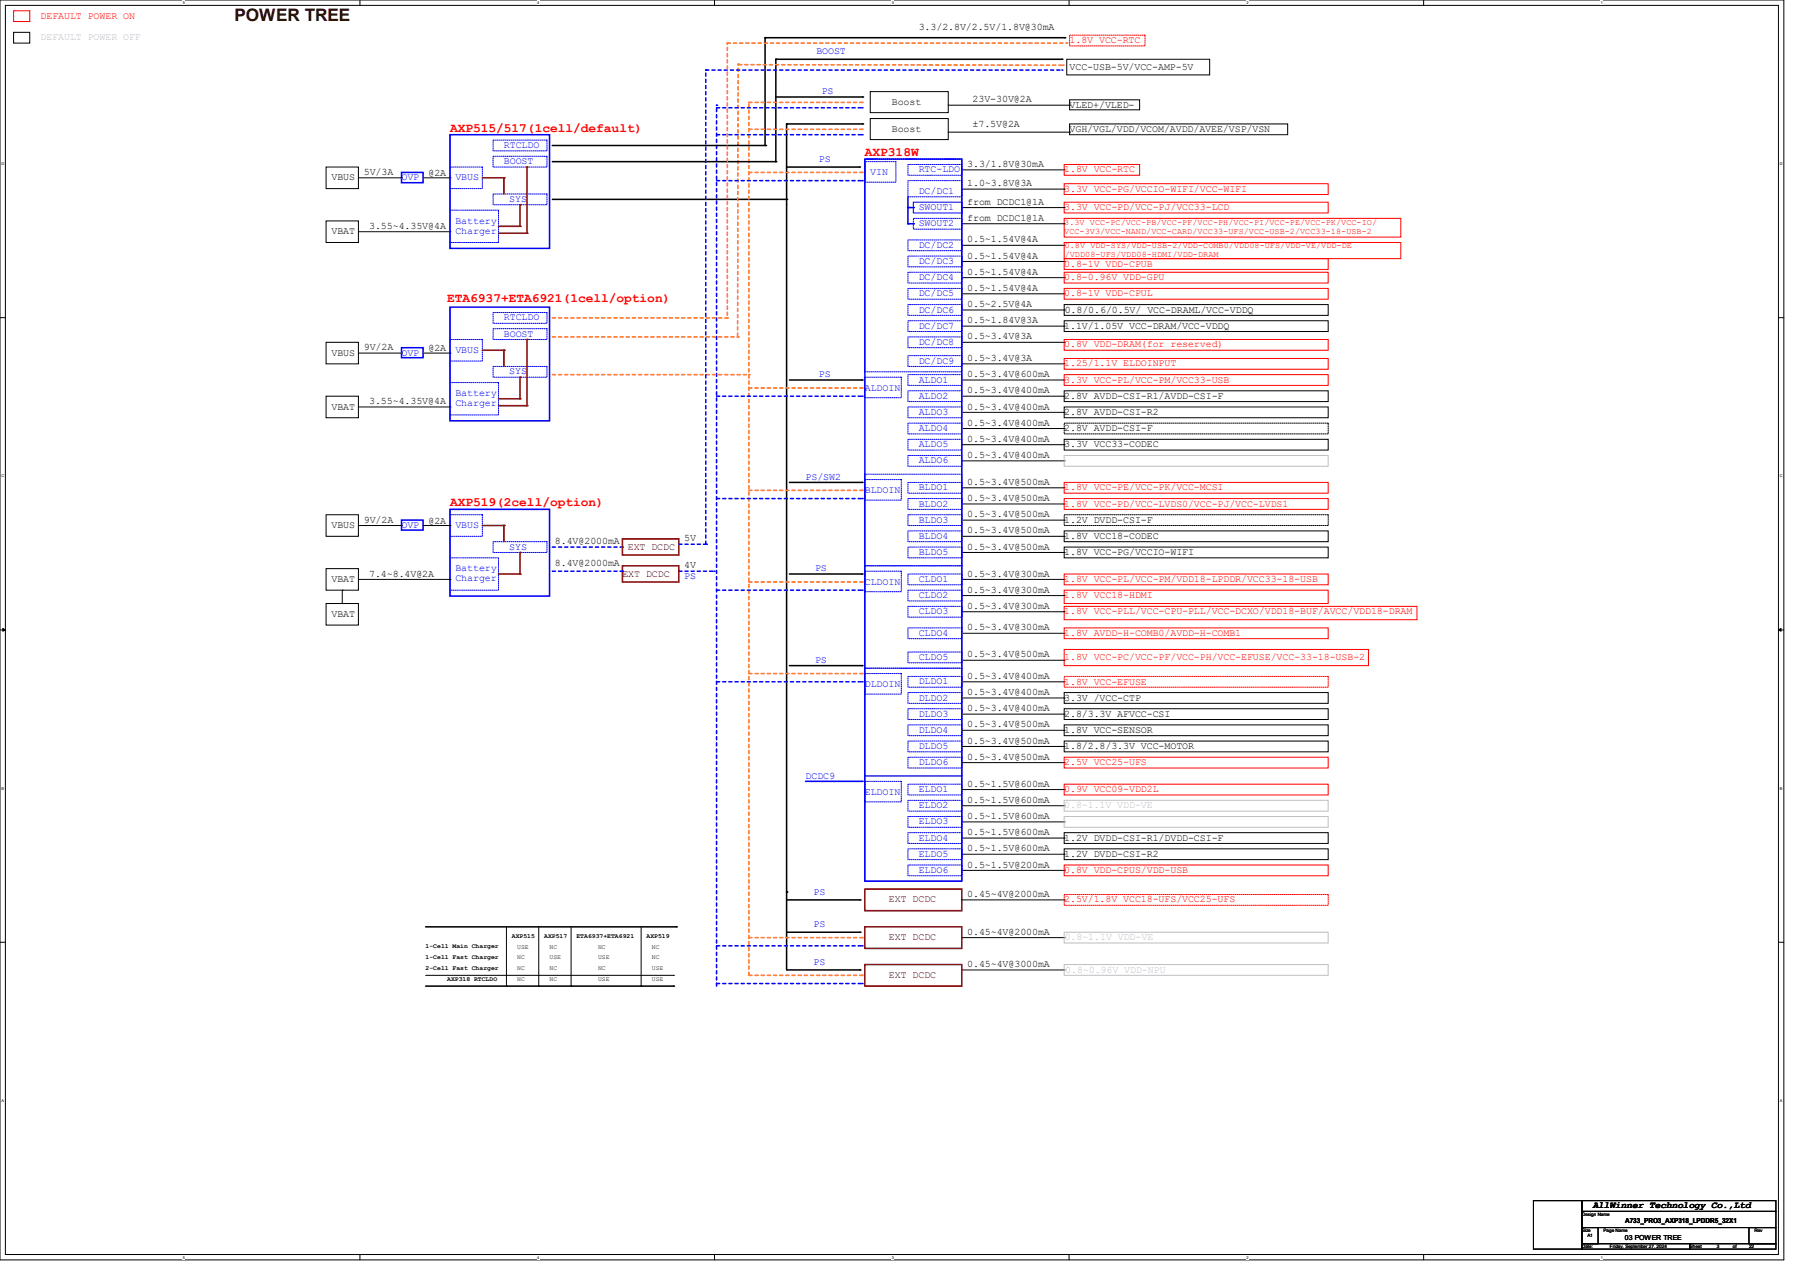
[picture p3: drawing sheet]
<svg xmlns="http://www.w3.org/2000/svg" width="297mm" height="210mm" viewBox="0 0 297 210" stroke-linecap="round" stroke-linejoin="round" font-family="sans-serif">
<defs><g id="words">
<text font-size="2.8" fill="#400000" x="38.7" y="3.5">POWER TREE</text>
<g font-size="2.1" fill="#f00">
<text x="74.3" y="21.8">AXP515/517(1cell/default)</text>
<text x="142.7" y="25.7">AXP318W</text>
<text x="73.8" y="49.7">ETA6937+ETA6921(1cell/option)</text>
<text x="74.3" y="83.5">AXP519(2cell/option)</text>
</g>
<g font-size="1.7" fill="#f00">
<text x="6.7" y="3.1">DEFAULT POWER ON</text>
<text x="176.5" y="7.1">1.8V VCC-RTC</text>
<text x="175.6" y="28.4">1.8V VCC-RTC</text>
<text x="175.6" y="34.7">3.3V VCC-PD/VCC-PJ/VCC33-LCD</text>
<text x="175.6" y="31.6">3.3V VCC-PG/VCCIO-WIFI/VCC-WIFI</text>
<text x="175.6" y="44">0.8-1V VDD-CPUB</text>
<text x="175.6" y="46.2">0.8-0.96V VDD-GPU</text>
<text x="175.6" y="48.9">0.8-1V VDD-CPUL</text>
<text x="175.6" y="57.3">0.8V VDD-DRAM(for reserved)</text>
<text x="175.6" y="60.5">1.25/1.1V ELDOINPUT</text>
<text x="175.6" y="63.1">3.3V VCC-PL/VCC-PM/VCC33-USB</text>
<text x="175.6" y="80.9">1.8V VCC-PE/VCC-PK/VCC-MCSI</text>
<text x="175.6" y="83.6">1.8V VCC-PD/VCC-LVDS0/VCC-PJ/VCC-LVDS1</text>
<text x="175.6" y="101.3">1.8V VCC-PLL/VCC-CPU-PLL/VCC-DCXO/VDD18-BUF/AVCC/VDD18-DRAM</text>
<text x="175.6" y="98.7">1.8V VCC18-HDMI</text>
<text x="175.6" y="96">1.8V VCC-PL/VCC-PM/VDD18-LPDDR/VCC33-18-USB</text>
<text x="175.6" y="104.9">1.8V AVDD-H-COMB0/AVDD-H-COMB1</text>
<text x="175.6" y="108.9">1.8V VCC-PC/VCC-PF/VCC-PH/VCC-EFUSE/VCC-33-18-USB-2</text>
<text x="175.6" y="113.1">1.8V VCC-EFUSE</text>
<text x="175.6" y="130.7">0.9V VCC09-VDD2L</text>
<text x="175.6" y="126.2">2.5V VCC25-UFS</text>
<text x="175.6" y="144">0.8V VDD-CPUS/VDD-USB</text>
<text x="175.6" y="148.9">2.5V/1.8V VCC18-UFS/VCC25-UFS</text>
</g>
<g font-size="1.7">
<text x="151.6" y="4.9">3.3/2.8V/2.5V/1.8V@30mA</text>
<text x="176.5" y="11.6">VCC-USB-5V/VCC-AMP-5V</text>
<text x="147.2" y="17.3">Boost</text>
<text x="160.5" y="16.9">23V-30V@2A</text>
<text x="176.5" y="17.8">VLED+/VLED-</text>
<text x="147.2" y="21.8">Boost</text>
<text x="160.5" y="20.9">±7.5V@2A</text>
<text x="176.5" y="21.8">VGH/VGL/VDD/VCOM/AVDD/AVEE/VSP/VSN</text>
<text x="54.7" y="29.8">VBUS</text>
<text x="60" y="28.9">5V/3A</text>
<text x="70.7" y="29">@2A</text>
<text x="159.6" y="27.6">3.3/1.8V@30mA</text>
<text x="159.6" y="33.8">from DCDC1@1A</text>
<text x="159.6" y="30.7">1.0~3.8V@3A</text>
<text x="54.7" y="38.7">VBAT</text>
<text x="60.9" y="37.8">3.55~4.35V@4A</text>
<text x="159.6" y="40">0.5~1.54V@4A</text>
<text x="159.6" y="36.4">from DCDC1@1A</text>
<text x="159.6" y="42.7">0.5~1.54V@4A</text>
<text x="159.6" y="45.3">0.5~1.54V@4A</text>
<text x="159.6" y="53.3">0.5~1.84V@3A</text>
<text x="159.6" y="48">0.5~1.54V@4A</text>
<text x="159.6" y="50.7">0.5~2.5V@4A</text>
<text x="175.7" y="51.6">0.8/0.6/0.5V/ VCC-DRAML/VCC-VDDQ</text>
<text x="54.7" y="58.7">VBUS</text>
<text x="60" y="57.8">9V/2A</text>
<text x="70.7" y="58">@2A</text>
<text x="159.6" y="56">0.5~3.4V@3A</text>
<text x="159.6" y="59.6">0.5~3.4V@3A</text>
<text x="175.6" y="54.2">1.1V/1.05V VCC-DRAM/VCC-VDDQ</text>
<text x="159.6" y="62.2">0.5~3.4V@600mA</text>
<text x="159.6" y="64.9">0.5~3.4V@400mA</text>
<text x="175.6" y="65.8">2.8V AVDD-CSI-R1/AVDD-CSI-F</text>
<text x="54.7" y="67.6">VBAT</text>
<text x="60.9" y="66.7">3.55~4.35V@4A</text>
<text x="159.6" y="67.6">0.5~3.4V@400mA</text>
<text x="159.6" y="70.2">0.5~3.4V@400mA</text>
<text x="175.6" y="68.5">2.8V AVDD-CSI-R2</text>
<text x="175.6" y="71.1">2.8V AVDD-CSI-F</text>
<text x="159.6" y="75.6">0.5~3.4V@400mA</text>
<text x="159.6" y="72.9">0.5~3.4V@400mA</text>
<text x="175.6" y="73.8">3.3V VCC33-CODEC</text>
<text x="159.6" y="80">0.5~3.4V@500mA</text>
<text x="159.6" y="82.7">0.5~3.4V@500mA</text>
<text x="54.7" y="87.1">VBUS</text>
<text x="60" y="86.2">9V/2A</text>
<text x="70.7" y="86.4">@2A</text>
<text x="91.6" y="89.8">8.4V@2000mA</text>
<text x="112.9" y="89.3">5V</text>
<text x="159.6" y="85.3">0.5~3.4V@500mA</text>
<text x="159.6" y="88">0.5~3.4V@500mA</text>
<text x="175.6" y="86.2">1.2V DVDD-CSI-F</text>
<text x="175.6" y="88.9">1.8V VCC18-CODEC</text>
<text x="60.9" y="95.1">7.4~8.4V@2A</text>
<text x="91.6" y="93.3">8.4V@2000mA</text>
<text x="112.9" y="93.8">4V</text>
<text x="159.6" y="95.1">0.5~3.4V@300mA</text>
<text x="159.6" y="90.7">0.5~3.4V@500mA</text>
<text x="175.6" y="91.6">1.8V VCC-PG/VCCIO-WIFI</text>
<text x="54.7" y="96">VBAT</text>
<text x="54.7" y="101.8">VBAT</text>
<text x="159.6" y="97.8">0.5~3.4V@300mA</text>
<text x="159.6" y="100.5">0.5~3.4V@300mA</text>
<text x="159.6" y="104">0.5~3.4V@300mA</text>
<text x="159.6" y="108.5">0.5~3.4V@500mA</text>
<text x="159.6" y="112">0.5~3.4V@400mA</text>
<text x="159.6" y="117.3">0.5~3.4V@400mA</text>
<text x="159.6" y="114.7">0.5~3.4V@400mA</text>
<text x="175.6" y="115.6">3.3V /VCC-CTP</text>
<text x="175.6" y="118.2">2.8/3.3V AFVCC-CSI</text>
<text x="159.6" y="120">0.5~3.4V@500mA</text>
<text x="159.6" y="122.7">0.5~3.4V@500mA</text>
<text x="159.6" y="125.3">0.5~3.4V@500mA</text>
<text x="175.6" y="120.9">1.8V VCC-SENSOR</text>
<text x="175.6" y="123.6">1.8/2.8/3.3V VCC-MOTOR</text>
<text x="159.6" y="129.8">0.5~1.5V@600mA</text>
<text x="159.6" y="135.1">0.5~1.5V@600mA</text>
<text x="159.6" y="137.8">0.5~1.5V@600mA</text>
<text x="159.6" y="132.5">0.5~1.5V@600mA</text>
<text x="159.6" y="140.5">0.5~1.5V@600mA</text>
<text x="159.6" y="143.1">0.5~1.5V@200mA</text>
<text x="175.6" y="138.7">1.2V DVDD-CSI-R1/DVDD-CSI-F</text>
<text x="175.6" y="141.4">1.2V DVDD-CSI-R2</text>
<text x="159.6" y="148">0.45~4V@2000mA</text>
<text x="159.6" y="154.2">0.45~4V@2000mA</text>
<text x="159.6" y="159.6">0.45~4V@3000mA</text>
</g>
<g font-size="1.7" fill="#c0c0c0">
<text x="6.7" y="6.6">DEFAULT POWER OFF</text>
<text x="175.6" y="133.3">0.8~1.1V VDD-VE</text>
<text x="175.7" y="155.1">0.8~1.1V VDD-VE</text>
<text x="175.8" y="160.4">0.8~0.96V VDD-NPU</text>
</g>
<g font-size="1.7" fill="#00f">
<text x="134.7" y="8.9">BOOST</text>
<text x="135.6" y="15.5">PS</text>
<text x="66.3" y="29.8">OVP</text>
<text x="75.1" y="29.8">VBUS</text>
<text x="83.1" y="27.1">BOOST</text>
<text x="83.1" y="24.4">RTCLDO</text>
<text x="135.1" y="26.7">PS</text>
<text x="143.6" y="28.9">VIN</text>
<text x="151.6" y="28.4">RTC-LDO</text>
<text x="84" y="33.3">SYS</text>
<text x="151.6" y="32">DC/DC1</text>
<text x="151.6" y="34.7">SWOUT1</text>
<text x="75.1" y="36.9">Battery</text>
<text x="75.1" y="38.5">Charger</text>
<text x="151.6" y="40.9">DC/DC2</text>
<text x="151.6" y="37.3">SWOUT2</text>
<text x="151.6" y="43.6">DC/DC3</text>
<text x="151.6" y="46.2">DC/DC4</text>
<text x="83.1" y="52.9">RTCLDO</text>
<text x="151.6" y="48.9">DC/DC5</text>
<text x="151.6" y="51.6">DC/DC6</text>
<text x="66.3" y="58.7">OVP</text>
<text x="75.1" y="58.2">VBUS</text>
<text x="83.1" y="55.5">BOOST</text>
<text x="151.6" y="54.2">DC/DC7</text>
<text x="151.6" y="56.9">DC/DC8</text>
<text x="151.6" y="60">DC/DC9</text>
<text x="75.1" y="65.3">Battery</text>
<text x="84" y="61.8">SYS</text>
<text x="135.1" y="62.2">PS</text>
<text x="142.7" y="64.4">ALDOIN</text>
<text x="151.6" y="63.1">ALDO1</text>
<text x="151.6" y="65.8">ALDO2</text>
<text x="75.1" y="67">Charger</text>
<text x="151.6" y="68.5">ALDO3</text>
<text x="151.6" y="71.1">ALDO4</text>
<text x="151.6" y="73.8">ALDO5</text>
<text x="151.6" y="76.5">ALDO6</text>
<text x="132.9" y="79.1">PS/SW2</text>
<text x="142.7" y="81.3">BLDOIN</text>
<text x="151.6" y="80.9">BLDO1</text>
<text x="151.6" y="83.6">BLDO2</text>
<text x="66.3" y="87.1">OVP</text>
<text x="75.1" y="87.1">VBUS</text>
<text x="151.6" y="88.9">BLDO4</text>
<text x="151.6" y="86.2">BLDO3</text>
<text x="75.1" y="94.2">Battery</text>
<text x="75.1" y="95.9">Charger</text>
<text x="84" y="90.7">SYS</text>
<text x="112.9" y="95.5">PS</text>
<text x="134.5" y="94.2">PS</text>
<text x="151.6" y="91.6">BLDO5</text>
<text x="142.7" y="96.4">CLDOIN</text>
<text x="151.6" y="96">CLDO1</text>
<text x="151.6" y="98.7">CLDO2</text>
<text x="151.6" y="101.3">CLDO3</text>
<text x="151.6" y="104.9">CLDO4</text>
<text x="134.5" y="109.3">PS</text>
<text x="142.7" y="113.3">DLDOIN</text>
<text x="151.6" y="108.9">CLDO5</text>
<text x="151.6" y="112.9">DLDO1</text>
<text x="151.6" y="115.6">DLDO2</text>
<text x="151.6" y="118.2">DLDO3</text>
<text x="151.6" y="120.9">DLDO4</text>
<text x="151.6" y="123.6">DLDO5</text>
<text x="132.9" y="128.4">DCDC9</text>
<text x="142.7" y="131.1">ELDOIN</text>
<text x="151.6" y="126.2">DLDO6</text>
<text x="151.6" y="130.7">ELDO1</text>
<text x="151.6" y="133.3">ELDO2</text>
<text x="151.6" y="136">ELDO3</text>
<text x="151.6" y="138.7">ELDO4</text>
<text x="151.6" y="141.4">ELDO5</text>
<text x="134.2" y="147.6">PS</text>
<text x="151.6" y="144">ELDO6</text>
<text x="134.2" y="152.9">PS</text>
<text x="134.2" y="159.1">PS</text>
</g>
<g font-size="1.7" fill="#800000">
<text x="102.7" y="95.1">EXT DCDC</text>
<text x="103.6" y="90.7">EXT DCDC</text>
<text x="146.7" y="148.9">EXT DCDC</text>
<text x="146.7" y="155.1">EXT DCDC</text>
<text x="146.7" y="161.3">EXT DCDC</text>
</g>
<text font-size="1.6" x="262.8" y="199.3">AllWinner Technology Co.,Ltd</text>
<g font-size="1.4" fill="#f00">
<text x="175.6" y="37.2">3.3V VCC-PC/VCC-PB/VCC-PF/VCC-PH/VCC-PI/VCC-PE/VCC-PK/VCC-IO/</text>
<text x="175.6" y="38.6">VCC-3V3/VCC-NAND/VCC-CARD/VCC33-UFS/VCC-USB-2/VCC33-18-USB-2</text>
<text x="175.7" y="41">0.8V VDD-SYS/VDD-USB-2/VDD-COMB0/VDD08-UFS/VDD-VE/VDD-DE</text>
<text x="175.7" y="42.4">/VDD08-UFS/VDD08-HDMI/VDD-DRAM</text>
</g>
<g font-size="1.1">
<text x="84.5" y="154.7">AXP515</text>
<text x="89.8" y="154.7">AXP517</text>
<text x="95.1" y="154.7">ETA6937+ETA6921</text>
<text x="106.7" y="154.7">AXP519</text>
<text x="70.2" y="156.5">1-Cell Main Charger</text>
<text x="70.2" y="158.2">1-Cell Fast Charger</text>
<text x="70.2" y="160">2-Cell Fast Charger</text>
<text x="73.8" y="161.8">AXP318 RTCLDO</text>
<text x="85.3" y="158.3">NC</text>
<text x="85.3" y="160.1">NC</text>
<text x="85.3" y="156.5">USE</text>
<text x="85.3" y="161.8">NC</text>
<text x="90.7" y="161.8">NC</text>
<text x="90.7" y="158.3">USE</text>
<text x="90.7" y="156.5">NC</text>
<text x="90.7" y="160.1">NC</text>
<text x="98.7" y="161.8">USE</text>
<text x="98.7" y="156.5">NC</text>
<text x="98.7" y="160.1">NC</text>
<text x="98.7" y="158.3">USE</text>
<text x="107.6" y="161.8">USE</text>
<text x="107.6" y="160.1">USE</text>
<text x="107.6" y="158.3">NC</text>
<text x="107.6" y="156.5">NC</text>
<text x="268.1" y="201.8">A733_PRO3_AXP318_LPDDR5_32X1</text>
<text x="268.1" y="204.5">03 POWER TREE</text>
</g>
<g font-size=".8">
<text x="261" y="200.6">Design Name</text>
<text x="261" y="203.2">Size</text>
<text x="264.6" y="203.2">Page Name</text>
<text x="289.5" y="203.2">Rev</text>
<text x="261" y="205.9">Date:</text>
<text x="261.9" y="204.1">A1</text>
<text x="265.7" y="205.9">Friday, September 27, 2024</text>
<text x="278.8" y="205.9">Sheet</text>
<text x="283.3" y="205.9">3</text>
<text x="285.9" y="205.9">of</text>
<text x="288.6" y="205.9">22</text>
</g>
<g font-size=".6">
<text x="30.1" y=".7">5</text>
<text x="88.6" y=".7">4</text>
<text x="147.2" y=".7">3</text>
<text x="205.7" y=".7">2</text>
<text x="264.2" y=".7">1</text>
<text x=".3" y="27.2">D</text>
<text x="293.7" y="27.2">D</text>
<text x=".3" y="78.7">C</text>
<text x="293.7" y="78.7">C</text>
<text x=".3" y="130.3">B</text>
<text x="293.7" y="130.3">B</text>
<text x=".3" y="181.8">A</text>
<text x="293.7" y="181.8">A</text>
<text x="30.1" y="207.7">5</text>
<text x="88.6" y="207.7">4</text>
<text x="147.2" y="207.7">3</text>
<text x="205.7" y="207.7">2</text>
<text x="264.2" y="207.7">1</text>
</g>
</g></defs>
<path d="M0 0h294.3v207.9h-294.3zM.9 .9h292.6v206.1h-292.6z" fill="none" stroke="#000" stroke-width=".17"/>
<g fill="#fff">
<path d="M30.1 .1h.4v.7h-.4z"/>
<path d="M30.1 207.1h.4v.7h-.4z"/>
</g>
<path d="M59.4 0v.9M59.4 207v.9" fill="none" stroke="#000" stroke-width=".17"/>
<g fill="#fff">
<path d="M88.6 .1h.4v.7h-.4z"/>
<path d="M88.6 207.1h.4v.7h-.4z"/>
</g>
<path d="M117.9 0v.9M117.9 207v.9" fill="none" stroke="#000" stroke-width=".17"/>
<g fill="#fff">
<path d="M147.2 .1h.3v.7h-.3z"/>
<path d="M147.2 207.1h.3v.7h-.3z"/>
</g>
<path d="M176.4 0v.9M176.4 207v.9" fill="none" stroke="#000" stroke-width=".17"/>
<g fill="#fff">
<path d="M205.7 .1h.3v.7h-.3z"/>
<path d="M205.7 207.1h.3v.7h-.3z"/>
</g>
<path d="M234.9 0v.9M234.9 207v.9" fill="none" stroke="#000" stroke-width=".17"/>
<g fill="#fff">
<path d="M264.2 .1h.3v.7h-.3z"/>
<path d="M264.2 207.1h.3v.7h-.3z"/>
<path d="M.3 26.6h.4v.7h-.4z"/>
<path d="M293.7 26.6h.5v.7h-.5z"/>
<path d="M.3 78.1h.4v.8h-.4z"/>
<path d="M293.7 78.1h.5v.8h-.5z"/>
</g>
<path d="M0 52.4h.9M293.5 52.4h.8" fill="none" stroke="#000" stroke-width=".17"/>
<g fill="#fff">
<path d="M.3 129.7h.4v.7h-.4z"/>
<path d="M293.7 129.7h.4v.7h-.4z"/>
</g>
<path d="M0 103.9h.9M293.5 103.9h.8" fill="none" stroke="#000" stroke-width=".17"/>
<path d="M.5 103.7l.4 .2-.4 .2zM293.5 103.9l.4-.2v.4z" fill="#000" stroke="#000" stroke-width=".17"/>
<g fill="#fff">
<path d="M.3 181.2h.3v.7h-.3z"/>
<path d="M293.7 181.2h.4v.7h-.4z"/>
</g>
<g fill="none" stroke="#000" stroke-width=".17">
<path d="M2.2 5.3h2.7v1.8h-2.7zM143.6 15.1h12.9v3.5h-12.9zM143.6 19.6h12.9v3.4h-12.9zM156.5 17.4h20M176 9.8h23.6v2.6h-23.6zM176.5 16.5h11.5v1.6h-11.5zM176.5 17.4h.1M53.8 36.4h5.3v3.6h-5.3zM53.8 27.6h5.3v3.5h-5.3zM59.1 38.2h15.2M59.1 29.3h7.2M66.3 29.3h.1"/>
<path d="M69.8 29.3h4.5M74.3 38.2h.1M74.3 29.3h.1M156.5 21.8h20M158.7 28h16.9M158.7 31.2h16.9M158.7 36.9h16.9M158.7 34.2h16.9M175.6 28h.1M175.6 31.2h.1M175.6 36.9h.1M175.6 34.2h.1"/>
<path d="M176.5 20.4h36v1.8h-36zM176.5 21.8h.1M53.8 56.5h5.3v3.5h-5.3zM59.1 58.3h7.2M66.3 58.3h.1M69.8 58.3h4.5M74.3 58.3h.1M158.7 56.5h16.9M158.7 40.5h16.9M158.7 43.1h16.9M158.7 45.8h16.9M158.7 51.1h16.9"/>
<path d="M158.7 53.8h16.9M158.7 48.5h16.9M175.6 50.2h43.6v1.8h-43.6zM175.6 52.9h43.6v1.8h-43.6zM175.6 56.5h.1M175.6 40.5h.1M175.6 43.1h.1M175.6 45.8h.1M175.6 51.1h.1M175.6 53.8h.1M175.6 48.5h.1M53.8 65.4h5.3v3.5h-5.3z"/>
<path d="M59.1 67.1h15.2M74.3 67.1h.1M158.7 60h16.9M158.7 65.4h16.9M158.7 68h16.9M158.7 70.7h16.9M158.7 76h16.9M158.7 62.7h16.9M158.7 73.4h16.9M175.6 64.5h43.6v1.8h-43.6zM175.6 67.1h43.6v1.8h-43.6zM175.6 72.5h43.6v1.8h-43.6z"/>
<path d="M175.6 60h.1M175.6 65.4h.1M175.6 68h.1M175.6 70.7h.1M175.6 76h.1M175.6 62.7h.1M175.6 73.4h.1M53.8 93.8h5.3v3.6h-5.3zM53.8 84.9h5.3v3.6h-5.3zM53.8 99.6h5.3v3.5h-5.3zM56.5 97.4h.1M56.5 97.4v2.2"/>
<path d="M59.1 95.6h15.2M59.1 86.7h7.2M66.3 86.7h.1M69.8 86.7h4.5M74.3 95.6h.1M74.3 86.7h.1M158.7 98.3h16.9M158.7 95.6h16.9M158.7 91.1h16.9M158.7 80.5h16.9M158.7 83.1h16.9M158.7 85.8h16.9"/>
<path d="M158.7 88.5h16.9M175.6 87.6h43.6v1.8h-43.6zM175.6 90.3h43.6v1.7h-43.6zM175.6 98.3h.1M175.6 95.6h.1M175.6 91.1h.1M175.6 80.5h.1M175.6 83.1h.1M175.6 85.8h.1M175.6 88.5h.1M158.7 100.9h16.9M158.7 104.5h16.9"/>
<path d="M158.7 108.9h16.9M158.7 117.8h16.9M158.7 115.1h16.9M158.7 112.5h16.9M175.6 116.9h43.6v1.8h-43.6zM175.6 119.6h43.6v1.8h-43.6zM175.6 114.3h43.6v1.7h-43.6zM175.6 100.9h.1M175.6 104.5h.1M175.6 108.9h.1M175.6 117.8h.1M175.6 115.1h.1"/>
<path d="M175.6 112.5h.1M158.7 135.6h16.9M158.7 138.3h16.9M158.7 132.9h16.9M158.7 130.3h16.9M158.7 120.5h16.9M158.7 123.1h16.9M158.7 125.8h16.9M175.6 137.4h43.6v1.7h-43.6zM175.6 122.3h43.6v1.7h-43.6zM175.6 135.6h.1M175.6 138.3h.1"/>
<path d="M175.6 132.9h.1M175.6 130.3h.1M175.6 120.5h.1M175.6 123.1h.1M175.6 125.8h.1M0 155.4h.9M83.6 152.9v9.8M88.9 152.9v9.8M94.2 152.9v9.8M105.8 152.9v9.8M158.7 140.9h16.9M158.7 143.6h16.9"/>
<path d="M158.7 148.5h16.9M158.7 154.7h16.9M175.6 140h43.6v1.8h-43.6zM175.6 140.9h.1M175.6 143.6h.1M175.6 148.5h.1M175.6 154.7h.1M293.5 155.4h.8M70.2 160.9h40.9M83.6 162.7h.1M88.9 162.7h.1M94.2 162.7h.1"/>
<path d="M105.8 162.7h.1M111.1 160.9h.1M158.7 160h16.9M175.6 160h.1M253 198.1h8v8h-8zM261 198.1h32v1.8h-32zM261 199.9h32v2.6h-32zM261 202.5h2.7v2.7h-2.7zM261 205.2h17.8v.9h-17.8zM278.8 205.2h14.2v.9h-14.2zM288.6 202.5h4.4v2.7h-4.4z"/>
</g>
<g fill="none" stroke="#f00" stroke-width=".17">
<path d="M2.2 1.8h2.7v1.8h-2.7zM175.6 33.4h43.6v1.7h-43.6zM175.6 27.1h12.4v1.8h-12.4zM175.6 30.3h43.6v1.8h-43.6zM175.6 36h55.5v3.1h-55.5zM175.6 59.1h43.6v1.8h-43.6zM175.6 40h55.5v2.7h-55.5zM175.6 47.6h43.6v1.8h-43.6zM175.6 42.7h43.6v1.7h-43.6zM175.6 44.9h43.6v1.8h-43.6zM175.6 56h43.6v1.8h-43.6zM175.6 61.8h43.6v1.8h-43.6z"/>
<path d="M175.6 79.6h43.6v1.8h-43.6zM175.6 97.4h43.6v2.2h-43.6zM175.6 82.3h43.6v1.7h-43.6zM175.6 94.7h43.6v1.8h-43.6zM175.6 100h58.2v2.2h-58.2zM175.6 107.1h50.2v2.7h-50.2zM175.6 103.6h43.6v1.8h-43.6zM175.6 129.4h43.6v1.7h-43.6zM175.6 124.9h43.6v1.8h-43.6zM175.6 142.7h43.6v1.8h-43.6z"/>
</g>
<g fill="none" stroke="#00f" stroke-width=".25">
<path d="M66.3 28.4h3.5v1.7h-3.5zM74.3 22.2h16.4v18.8h-16.4zM142.7 26.2h16v119.2h-16zM149.8 34.2h.1M149.8 36.9h.1M149.8 32.5v4.4M149.8 34.2h.9M149.8 36.9h.9M150.7 34.2h.1M150.7 36.9h.1M66.3 57.4h3.5v1.6h-3.5zM74.3 50.7h16.4v18.7h-16.4z"/>
<path d="M66.3 85.8h3.5v1.7h-3.5zM74.3 84h16.4v14.3h-16.4zM132.9 128.9h9.3M142.2 128.9h.1"/>
</g>
<g fill="none" stroke="#00f" stroke-width=".17">
<path d="M74.3 34.7h8v5.3h-8zM74.3 27.6h5.3v3.5h-5.3zM81.4 32h8.9v1.8h-8.9zM81.4 25.8h8.9v1.8h-8.9zM81.4 23.1h8.9v1.8h-8.9zM142.7 26.7h5.1v3.4h-5.1zM142.7 26.2h16v35.1h-16zM149.8 27.1h8.9v1.8h-8.9zM149.8 29.8h8.9v2.7h-8.9zM149.8 39.6h8.9v1.8h-8.9zM150.7 33.4h8v1.7h-8zM150.7 36h8v1.8h-8z"/>
<path d="M74.3 56h5.3v3.6h-5.3zM81.4 54.2h8.9v1.8h-8.9zM81.4 51.6h8.9v1.7h-8.9zM149.8 42.2h8.9v1.8h-8.9zM149.8 44.9h8.9v1.8h-8.9zM149.8 47.6h8.9v1.8h-8.9zM149.8 50.2h8.9v1.8h-8.9zM149.8 52.9h8.9v1.8h-8.9zM149.8 55.6h8.9v1.8h-8.9zM149.8 58.7h8.9v1.8h-8.9zM74.3 63.1h8v5.4h-8zM81.4 60.5h8.9v1.7h-8.9z"/>
<path d="M142.7 78.2h16v15.1h-16zM142.7 62.2h6v3.4h-6zM142.7 79.1h6v3.4h-6zM149.8 67.1h8.9v1.8h-8.9zM149.8 61.8h8.9v1.8h-8.9zM149.8 64.5h8.9v1.8h-8.9zM149.8 69.8h8.9v1.8h-8.9zM149.8 79.6h8.9v1.8h-8.9zM149.8 72.5h8.9v1.8h-8.9zM149.8 75.1h8.9v1.8h-8.9zM74.3 92h8v5.4h-8zM74.3 84.9h5.3v3.6h-5.3z"/>
<path d="M81.4 89.4h8.9v1.7h-8.9zM142.7 93.3h16v16.9h-16zM142.7 94.2h6v3.4h-6zM149.8 82.3h8.9v1.7h-8.9zM149.8 84.9h8.9v1.8h-8.9zM149.8 87.6h8.9v1.8h-8.9zM149.8 90.3h8.9v1.7h-8.9zM149.8 94.7h8.9v1.8h-8.9zM149.8 97.4h8.9v1.7h-8.9zM142.7 110.2h16v17.8h-16zM142.7 111.1h6v3.4h-6zM149.8 100h8.9v1.8h-8.9z"/>
<path d="M149.8 103.6h8.9v1.8h-8.9zM149.8 107.6h8.9v1.7h-8.9zM149.8 111.6h8.9v1.8h-8.9zM149.8 114.3h8.9v1.7h-8.9zM149.8 116.9h8.9v1.8h-8.9zM149.8 119.6h8.9v1.8h-8.9zM142.7 128h16v17.4h-16zM142.7 128.9h6v3.4h-6zM149.8 122.3h8.9v1.7h-8.9zM149.8 124.9h8.9v1.8h-8.9zM149.8 129.4h8.9v1.7h-8.9zM149.8 132h8.9v1.8h-8.9z"/>
<path d="M149.8 134.7h8.9v1.8h-8.9zM149.8 137.4h8.9v1.7h-8.9zM149.8 140h8.9v1.8h-8.9zM149.8 142.7h8.9v1.8h-8.9z"/>
</g>
<g fill="none" stroke="#800000" stroke-width=".25">
<path d="M79.6 29.3h3.5M82.3 37.3h3.5M82.3 38.5h4.7M83.1 29.3h.1M83.1 29.3v2.7M85.8 37.3h.1M85.8 33.8h.1M85.8 33.8v3.5M87 38.5h.1M87 27.6h.1M87 27.6v10.9M79.6 57.8h3.5"/>
<path d="M83.1 57.8h.1M83.1 57.8v2.7M87 56h.1M87 56v10.9M82.3 65.8h3.5M82.3 66.9h4.7M85.8 65.8h.1M85.8 62.2h.1M85.8 62.2v3.6M87 66.9h.1M79.6 86.7h3.5M82.3 94.7h3.5"/>
<path d="M83.1 86.7h.1M83.1 86.7v2.7M85.8 94.7h.1M85.8 91.1h.1M85.8 91.1v3.6M102.7 88.9h9.3v2.7h-9.3zM102.7 93.3h9.3v2.7h-9.3zM142.7 146.7h16v3.5h-16zM142.7 152.9h16v3.6h-16zM142.7 159.1h16v3.6h-16z"/>
</g>
<path d="M175.6 69.8h43.6v1.8h-43.6zM175.6 84.9h43.6v1.8h-43.6z" fill="none" stroke="#000" stroke-width=".17" stroke-dasharray=".2 .2"/>
<path d="M175.6 75.1h43.6v1.8h-43.6zM175.6 134.7h43.6v1.8h-43.6zM175.6 132h43.6v1.8h-43.6zM175.6 153.8h43.6v1.8h-43.6zM175.6 159.1h43.6v1.8h-43.6z" fill="none" stroke="#c0c0c0" stroke-width=".17"/>
<path d="M176.5 5.8h12.4v1.8h-12.4zM175.6 111.6h43.6v1.8h-43.6zM175.6 147.6h43.6v1.8h-43.6z" fill="none" stroke="#f00" stroke-width=".17" stroke-dasharray=".2 .2"/>
<g fill="none" stroke="#000" stroke-width=".25">
<path d="M126.2 6.2h.1M126.2 6.2h49.5M126.2 6.2v17.8M128 9.8h.1M128 9.8v16.9M128 9.8h47.2M128.1 16h14.2M142.3 16h.1M175.2 9.8h.1M175.7 6.2h.1M91.1 32.9h38.7M91.1 24h35.2"/>
<path d="M91.1 26.7h36.9M126.3 24h.1M128 26.7h.1M129.8 32.9h.1M129.8 20.4h.1M129.8 20.4v139.6M129.8 20.4h12.5M129.8 27.6h12M141.8 27.6h.1M142.3 20.4h.1M130.3 62.7h11.9M130.3 79.6h11.9"/>
<path d="M142.2 62.7h.1M142.2 79.6h.1M130.3 94.7h11.9M142.2 94.7h.1M130.3 109.8h11.9M142.2 109.8h.1M70.2 152.9h41.4M111.6 152.9h.1M129.8 147.2h.1M129.9 153.8h12M129.9 148.5h12M141.9 153.8h.1"/>
<path d="M141.9 148.5h.1M70.2 162.7h40.9M111.1 162.7h.1M129.9 160h12M141.9 160h.1"/>
</g>
<g fill="none" stroke="#ff8000" stroke-width=".25" stroke-dasharray=".5 .5">
<path d="M120 7.1h.1M120 7.1h56M121.8 10.6h.1M121.9 10.7l53.5 .1M123.6 16.9h.1M123.6 16.9h18.6M142.2 16.9h.1M175.4 10.8h.1M176 7.1h.1M123.6 28.4h18.6M123.6 21.3h18.6M142.2 28.4h.1"/>
<path d="M142.2 21.3h.1M91.1 55.6h30.7M91.1 52.5h28.9M120 52.5h.1M120 52v-44.9M121.7 55.5l.1-44.9M121.8 55.6h.1M91.1 61.8h32.5M123.6 61.8h.1M123.6 64h18.6M142.2 64h.1M123.6 80.9h18.6"/>
<path d="M123.6 96h18.6M142.2 80.9h.1M142.2 96h.1M123.6 111.1h18.6M142.2 111.1h.1M123.6 154.7h18.6M142.2 154.7h.1M123.6 160.9v-144M123.6 160.9h18.6M142.2 160.9h.1"/>
</g>
<g fill="none" stroke="#00f" stroke-width=".25" stroke-dasharray=".5">
<path d="M116.5 11.6h58.7M116.5 11.6h.1M118.2 17.4h.1M118.2 17.8h24M142.2 17.8h.1M175.2 11.6h.1M118.2 22.2h24M118.2 29.8h24M142.2 22.2h.1M142.2 29.8h.1M118.2 65.4h24M142.2 65.4h.1"/>
<path d="M91.1 90.3h11.6M91.1 94.2h11.6M102.7 90.3h.1M102.7 94.2h.1M112 94.2h5.8M112 89.8h4.5M116.5 89.8v-78.2M116.5 89.8h.1M117.8 94.2h.1M118.2 82.3h24M118.2 97.4h24M142.2 82.3h.1"/>
<path d="M142.2 97.4h.1M118.2 112.5h24M142.2 112.5h.1M118.2 156h24M142.2 156h.1M118.2 162.7v-145.3M118.2 162.3h24M142.2 162.3h.1"/>
</g>
<use href="#words"/>
</svg>
